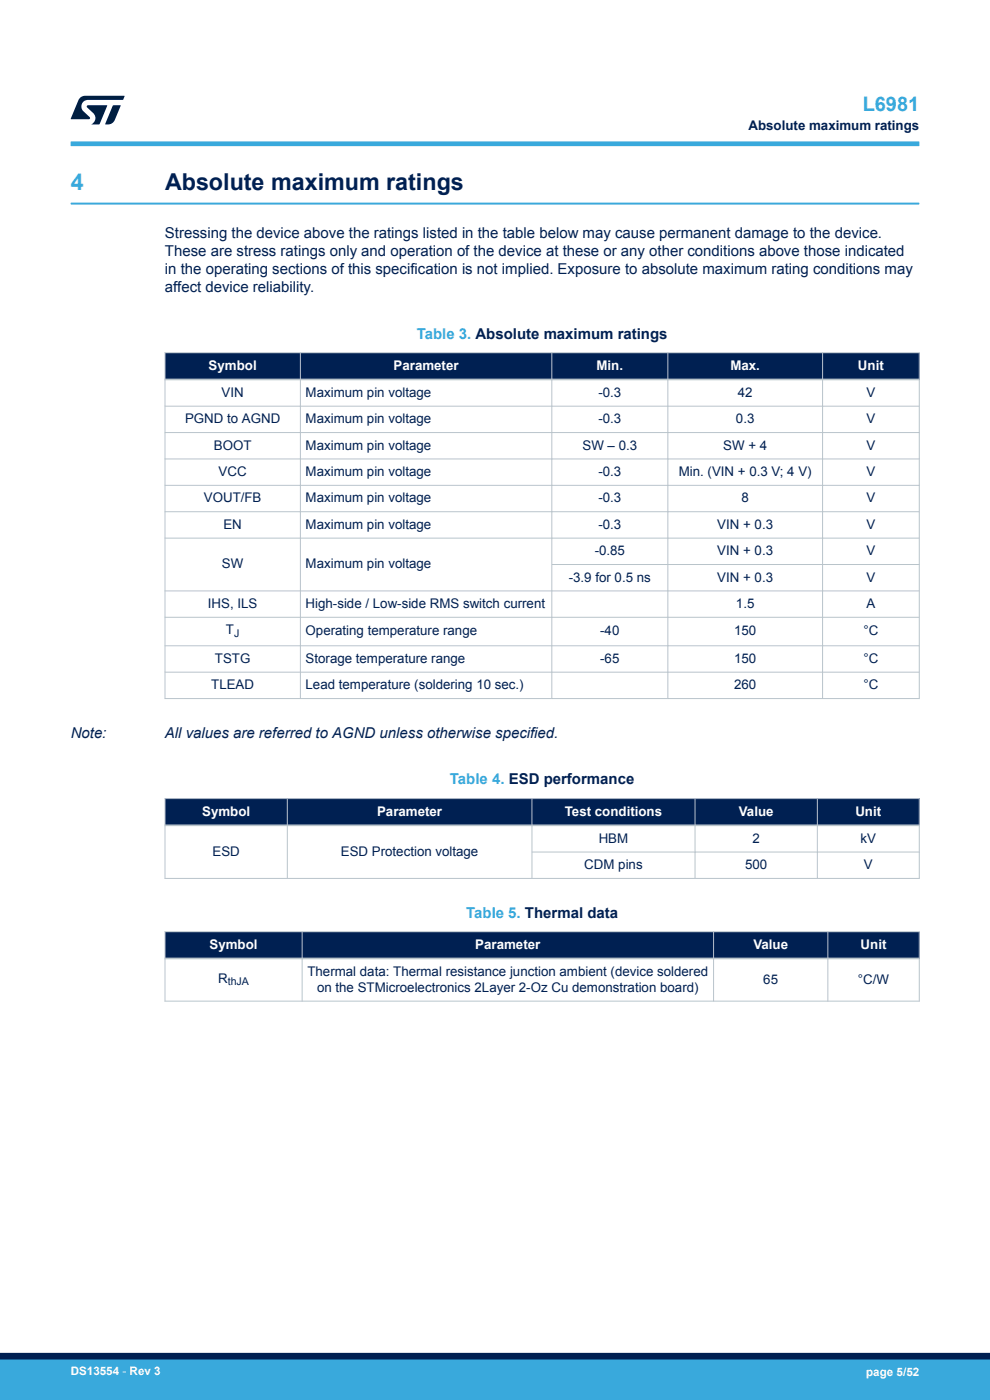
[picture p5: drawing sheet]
<svg xmlns="http://www.w3.org/2000/svg" width="210mm" height="297mm" viewBox="0 0 210 297" stroke-linecap="round" stroke-linejoin="round" font-family="sans-serif">
<defs><g id="words">
<text font-size="4.9" fill="#39a9dc" x="15" y="40.4">4</text>
<text font-size="4.9" fill="#002052" x="35" y="40.4">Absolute maximum ratings</text>
<text font-size="4.2" fill="#39a9dc" x="183" y="23.5">L6981</text>
<g font-size="3.2" fill="#002052">
<text x="35" y="50.5">Stressing the device above the ratings listed in the table below may cause permanent damage to the device.</text>
<text x="35" y="54.3">These are stress ratings only and operation of the device at these or any other conditions above those indicated</text>
<text x="35" y="58.1">in the operating sections of this specification is not implied. Exposure to absolute maximum rating conditions may</text>
<text x="35" y="61.9">affect device reliability.</text>
<text x="15" y="156.5">Note:</text>
<text x="35" y="156.5">All values are referred to AGND unless otherwise specified.</text>
</g>
<g font-size="3.2" fill="#39a9dc">
<text x="88.4" y="71.8">Table 3. Absolute maximum ratings</text>
<text x="95.4" y="166.4">Table 4. ESD performance</text>
<text x="98.9" y="194.7">Table 5. Thermal data</text>
</g>
<g font-size="2.8" fill="#002052">
<text x="158.8" y="27.5">Absolute maximum ratings</text>
<text x="39.2" y="89.8">PGND to AGND</text>
<text x="47" y="84.2">VIN</text>
<text x="64.8" y="84.2">Maximum pin voltage</text>
<text x="64.8" y="89.8">Maximum pin voltage</text>
<text x="126.9" y="84.2">-0.3</text>
<text x="126.9" y="89.8">-0.3</text>
<text x="156.1" y="89.8">0.3</text>
<text x="156.5" y="84.2">42</text>
<text x="183.8" y="84.2">V</text>
<text x="183.8" y="89.8">V</text>
<text x="45.4" y="95.4">BOOT</text>
<text x="64.8" y="95.4">Maximum pin voltage</text>
<text x="123.6" y="95.4">SW – 0.3</text>
<text x="153.4" y="95.4">SW + 4</text>
<text x="183.8" y="95.4">V</text>
<text x="46.4" y="101">VCC</text>
<text x="64.8" y="101">Maximum pin voltage</text>
<text x="126.9" y="101">-0.3</text>
<text x="144" y="101">Min. (VIN + 0.3 V; 4 V)</text>
<text x="183.8" y="101">V</text>
<text x="43.2" y="106.6">VOUT/FB</text>
<text x="64.8" y="106.6">Maximum pin voltage</text>
<text x="126.9" y="106.6">-0.3</text>
<text x="157.3" y="106.6">8</text>
<text x="183.8" y="106.6">V</text>
<text x="47.4" y="112.2">EN</text>
<text x="64.8" y="112.2">Maximum pin voltage</text>
<text x="126.9" y="112.2">-0.3</text>
<text x="152.2" y="112.2">VIN + 0.3</text>
<text x="183.8" y="112.2">V</text>
<text x="126.1" y="117.8">-0.85</text>
<text x="152.2" y="117.8">VIN + 0.3</text>
<text x="183.8" y="117.8">V</text>
<text x="47.1" y="120.6">SW</text>
<text x="64.8" y="120.6">Maximum pin voltage</text>
<text x="120.7" y="123.4">-3.9 for 0.5 ns</text>
<text x="152.2" y="123.4">VIN + 0.3</text>
<text x="183.8" y="123.4">V</text>
<text x="44.1" y="129">IHS, ILS</text>
<text x="64.8" y="129">High-side / Low-side RMS switch current</text>
<text x="156.1" y="129">1.5</text>
<text x="183.8" y="129">A</text>
<text x="47.9" y="134.6">T</text>
<text x="64.8" y="134.8">Operating temperature range</text>
<text x="127.3" y="134.8">-40</text>
<text x="155.7" y="134.8">150</text>
<text x="183.2" y="134.8">°C</text>
<text x="45.6" y="140.6">TSTG</text>
<text x="64.8" y="140.6">Storage temperature range</text>
<text x="127.3" y="140.6">-65</text>
<text x="155.7" y="140.6">150</text>
<text x="183.2" y="140.6">°C</text>
<text x="44.8" y="146.2">TLEAD</text>
<text x="64.8" y="146.2">Lead temperature (soldering 10 sec.)</text>
<text x="155.7" y="146.2">260</text>
<text x="183.2" y="146.2">°C</text>
<text x="127" y="178.8">HBM</text>
<text x="159.6" y="178.8">2</text>
<text x="182.5" y="178.8">kV</text>
<text x="45.1" y="181.6">ESD</text>
<text x="72.3" y="181.6">ESD Protection voltage</text>
<text x="123.9" y="184.4">CDM pins</text>
<text x="158.1" y="184.4">500</text>
<text x="183.2" y="184.4">V</text>
<text x="46.3" y="208.5">R</text>
<text x="65.2" y="207">Thermal data: Thermal resistance junction ambient (device soldered</text>
<text x="161.9" y="208.7">65</text>
<text x="182" y="208.7">°C/W</text>
<text x="67.3" y="210.4">on the STMicroelectronics 2Layer 2-Oz Cu demonstration board)</text>
</g>
<g font-size="2.8" fill="#fff">
<text x="44.3" y="78.4">Symbol</text>
<text x="83.5" y="78.4">Parameter</text>
<text x="126.5" y="78.4">Min.</text>
<text x="154.9" y="78.4">Max.</text>
<text x="182" y="78.4">Unit</text>
<text x="42.9" y="173">Symbol</text>
<text x="80" y="173">Parameter</text>
<text x="119.8" y="173">Test conditions</text>
<text x="156.7" y="173">Value</text>
<text x="181.4" y="173">Unit</text>
<text x="44.4" y="201.3">Symbol</text>
<text x="100.8" y="201.3">Parameter</text>
<text x="159.8" y="201.3">Value</text>
<text x="182.6" y="201.3">Unit</text>
</g>
<g font-size="2.5" fill="#fff">
<text x="15" y="291.6">DS13554 - Rev 3</text>
<text x="183.7" y="291.9">page 5/52</text>
</g>
<g font-size="2.3" fill="#002052">
<text x="49.7" y="135.1">J</text>
<text x="48.3" y="209">thJA</text>
</g>
</g></defs>
<path d="M15 43.2h180" fill="none" stroke="#39a9dc" stroke-width=".4"/>
<g fill="#002052">
<path d="M35 74.8h160v5.7h-160z" fill-rule="evenodd"/>
<path d="M35 74.8h160v5.7h-160z" fill-rule="evenodd"/>
</g>
<g fill="none" stroke="#b9c4ca" stroke-width=".21">
<path d="M34.9 74.8h160.2M35 74.7v73.6M63.7 74.7v73.6M117.1 74.7v73.6M141.7 74.7v73.6M174.5 74.7v73.6M195 74.7v73.6M34.9 86.2h160.2M34.9 91.8h160.2M34.9 97.4h160.2M34.9 103h160.2M34.9 108.6h160.2"/>
<path d="M34.9 114.2h160.2M117.1 119.8h78M34.9 131h160.2M34.9 137h160.2M195.1 125.4h-160.2M34.9 142.6h160.2M34.9 148.2h160.2"/>
</g>
<path d="M34.9 80.5h160.2" fill="none" stroke="#b9c4ca" stroke-width=".35"/>
<g fill="#002052">
<path d="M35 169.4h160v5.7h-160z" fill-rule="evenodd"/>
<path d="M35 169.4h160v5.7h-160z" fill-rule="evenodd"/>
</g>
<path d="M34.9 169.4h160.2M35 169.3v17.2M60.9 169.3v17.2M112.8 169.3v17.2M147.4 169.3v17.2M173.4 169.3v17.2M195 169.3v17.2M34.9 186.4h160.2M112.8 180.8h82.3" fill="none" stroke="#b9c4ca" stroke-width=".21"/>
<path d="M34.9 175.1h160.2" fill="none" stroke="#b9c4ca" stroke-width=".35"/>
<g fill="#002052">
<path d="M35 197.7h160v5.6h-160z" fill-rule="evenodd"/>
<path d="M35 197.7h160v5.6h-160z" fill-rule="evenodd"/>
</g>
<path d="M34.9 197.7h160.2M35 197.6v14.9M64.1 197.6v14.9M151.4 197.6v14.9M175.6 197.6v14.9M195 197.6v14.9M34.9 212.4h160.2" fill="none" stroke="#b9c4ca" stroke-width=".21"/>
<path d="M34.9 203.3h160.2" fill="none" stroke="#b9c4ca" stroke-width=".35"/>
<path d="M15 30.5h180" fill="none" stroke="#39a9dc" stroke-width="1"/>
<g fill="#001e41">
<path d="M17.1 20.7l.9-.4 8.4 .1-.3 .8h-7.4a1.4 1.4 0 0 0-1.3 .8 1.4 1.4 0 0 0 .2 1.5l1.4 1.3v.4l-4 .1 1.6-4.1z"/>
<path d="M24 22.4h1.6l-1.3 3.1a1.54 1.54 0 0 1-1.4 .9l-.6-.1z"/>
<path d="M18.5 22.4h4.2l-1.6 4h-1.7a1.48 1.48 0 0 0 .4-2.4l-1.3-1.2z"/>
</g>
<g fill="#39a9dc">
<path d="M0 288.4h210v8.6h-210z" fill-rule="evenodd"/>
<path d="M-.1 288.4h210.2v4.4h-210.2z" fill-rule="evenodd"/>
</g>
<path d="M0 287.7h210" fill="none" stroke="#002052" stroke-width="1.4"/>
<use href="#words"/>
</svg>
